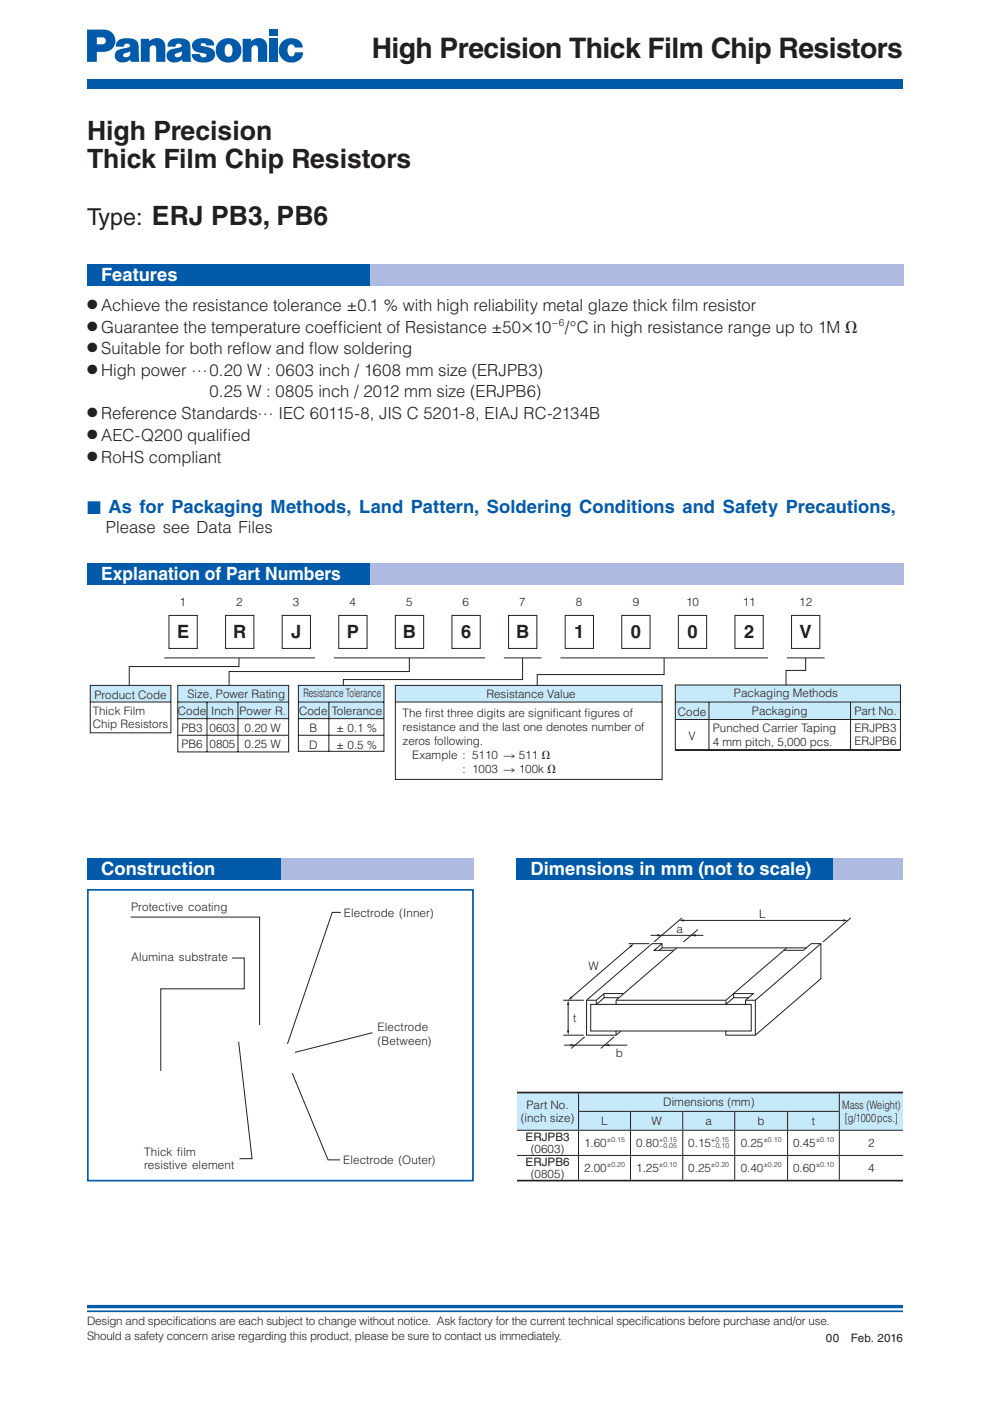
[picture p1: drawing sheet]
<svg xmlns="http://www.w3.org/2000/svg" width="210mm" height="297mm" viewBox="0 0 210 297" stroke-linecap="round" stroke-linejoin="round" font-family="sans-serif">
<defs><g id="words">
<text font-size="6" fill="#231f20" x="78.8" y="12.3">High Precision Thick Film Chip Resistors</text>
<g font-size="5.6" fill="#231f20">
<text x="18.5" y="29.7">High Precision</text>
<text x="18.5" y="35.7">Thick Film Chip Resistors</text>
<text x="32.2" y="47.7">ERJ PB3, PB6</text>
</g>
<text font-size="4.9" fill="#231f20" x="18.5" y="47.7">Type:</text>
<g font-size="3.9" fill="#fff">
<text x="21.5" y="59.6">Features</text>
<text x="21.5" y="123.1">Explanation of Part Numbers</text>
<text x="21.5" y="185.6">Construction</text>
<text x="112.5" y="185.6">Dimensions in mm (not to scale)</text>
</g>
<text font-size="3.9" fill="#005aaa" x="18.5" y="108.9">■ As for Packaging Methods, Land Pattern, Soldering Conditions and Safety Precautions,</text>
<g font-size="3.9" fill="#231f20">
<text x="37.5" y="135.3">E</text>
<text x="49.4" y="135.3">R</text>
<text x="61.7" y="135.3">J</text>
<text x="73.5" y="135.3">P</text>
<text x="85.4" y="135.3">B</text>
<text x="97.7" y="135.3">6</text>
<text x="109.4" y="135.3">B</text>
<text x="121.7" y="135.3">1</text>
<text x="133.7" y="135.3">0</text>
<text x="145.7" y="135.3">0</text>
<text x="157.7" y="135.3">2</text>
<text x="169.5" y="135.3">V</text>
</g>
<g font-size="3.5" fill="#231f20">
<text x="21.5" y="66">Achieve the resistance tolerance ±0.1 % with high reliability metal glaze thick f</text>
<text x="142.5" y="66">i lm resistor</text>
<text x="21.5" y="70.5">Guarantee the temperature coeff</text>
<text x="71.7" y="70.5">i cient of Resistance ±50×10</text>
<text x="119.7" y="70.5">/°C in high resistance range up to 1M Ω</text>
<text x="21.5" y="75.1">Suitable for both ref</text>
<text x="51.2" y="75.1">l ow and f</text>
<text x="65.5" y="75.1">l ow soldering</text>
<text x="21.5" y="79.7">High power …0.20 W : 0603 inch / 1608 mm size (ERJPB3)</text>
<text x="21.5" y="88.9">Reference Standards</text>
<text x="44.5" y="84.1">0.25 W : 0805 inch / 2012 mm size (ERJPB6)</text>
<text x="54.5" y="88">…</text>
<text x="59" y="88.9">IEC 60115-8, JIS C 5201-8, EIAJ RC-2134B</text>
<text x="21.5" y="93.5">AEC-Q200 qualif</text>
<text x="47.3" y="93.5">i ed</text>
<text x="21.5" y="98.1">RoHS compliant</text>
<text x="22.5" y="113">Please see Data Files</text>
</g>
<g font-size="2.8" fill="#231f20">
<text x="18.5" y="65.5">●</text>
<text x="18.5" y="70.1">●</text>
<text x="18.5" y="74.7">●</text>
<text x="18.5" y="79.3">●</text>
<text x="18.5" y="88.5">●</text>
<text x="18.5" y="93.1">●</text>
<text x="18.5" y="97.6">●</text>
</g>
<g font-size="2.5" fill="#231f20">
<text x="38.1" y="128.5">1</text>
<text x="50.1" y="128.5">2</text>
<text x="62.1" y="128.5">3</text>
<text x="74.1" y="128.5">4</text>
<text x="86.1" y="128.5">5</text>
<text x="98.1" y="128.5">6</text>
<text x="110.1" y="128.5">7</text>
<text x="122.1" y="128.5">8</text>
<text x="134.1" y="128.5">9</text>
<text x="145.5" y="128.5">10</text>
<text x="157.5" y="128.5">11</text>
<text x="169.5" y="128.5">12</text>
<text x="20" y="148.1">Product Code</text>
<text x="39.7" y="148">Size, Power Rating</text>
<text x="64.3" y="147.9">Resistance Tolerance</text>
<text x="103.1" y="148.1">Resistance Value</text>
<text x="155.6" y="147.9">Packaging Methods</text>
<text x="19.7" y="151.5">Thick Film</text>
<text x="19.7" y="154.5">Chip Resistors</text>
<text x="37.7" y="151.6">Code</text>
<text x="38.5" y="155.1">PB3</text>
<text x="44.4" y="155.1">0603</text>
<text x="44.8" y="151.6">Inch</text>
<text x="50.8" y="151.6">Power R.</text>
<text x="51.9" y="155.1">0.20 W</text>
<text x="63.4" y="151.7">Code</text>
<text x="65.6" y="155.2">B</text>
<text x="70.3" y="151.7">Tolerance</text>
<text x="71.4" y="155.2">± 0.1 %</text>
<text x="85.3" y="152.1">The f</text>
<text x="85.3" y="155.1">resistance and the last one denotes number of</text>
<text x="90.2" y="152.1">irst three digits are signif</text>
<text x="117.2" y="152.1">icant f</text>
<text x="124" y="152.1">igures of</text>
<text x="143.7" y="151.8">Code</text>
<text x="151.1" y="155.3">Punched Carrier Taping</text>
<text x="159.4" y="151.6">Packaging</text>
<text x="181.1" y="151.6">Part No.</text>
<text x="181.2" y="155.1">ERJPB3</text>
<text x="38.5" y="158.6">PB6</text>
<text x="44.4" y="158.6">0805</text>
<text x="51.9" y="158.6">0.25 W</text>
<text x="65.5" y="158.7">D</text>
<text x="71.4" y="158.7">± 0.5 %</text>
<text x="85.3" y="158">zeros following.</text>
<text x="87.4" y="161">Example : 5110 → 511 Ω</text>
<text x="146" y="156.8">V</text>
<text x="151.1" y="158.1">4 mm pitch, 5,000 pcs.</text>
<text x="181.2" y="157.9">ERJPB6</text>
<text x="98" y="164">: 1003 → 100k Ω</text>
<text x="27.8" y="193.2">Protective coating</text>
<text x="72.9" y="194.5">Electrode (Inner)</text>
<text x="143.4" y="197.8">a</text>
<text x="160.9" y="194.6">L</text>
<text x="27.8" y="203.8">Alumina substrate</text>
<text x="124.8" y="205.6">W</text>
<text x="80.1" y="218.6">Electrode</text>
<text x="80.1" y="221.5">(Between)</text>
<text x="121.5" y="216.7">t</text>
<text x="130.6" y="224.1">b</text>
<text x="110.4" y="237.8">(inch size)</text>
<text x="111.6" y="235.2">Part No.</text>
<text x="127.5" y="238.5">L</text>
<text x="138.1" y="238.5">W</text>
<text x="140.6" y="234.5">Dimensions (mm)</text>
<text x="149.6" y="238.5">a</text>
<text x="160.6" y="238.5">b</text>
<text x="172.1" y="238.5">t</text>
<text x="178.6" y="235.2">Mass (Weight)</text>
<text x="179.1" y="237.8">[g/1000 pcs.]</text>
<text x="30.6" y="245.1">Thick f</text>
<text x="37.6" y="245.1">i lm</text>
<text x="111.4" y="241.9">ERJPB3</text>
<text x="112.5" y="244.4">(0603)</text>
<text x="123.8" y="243.1">1.60</text>
<text x="134.9" y="243.1">0.80</text>
<text x="145.9" y="243.1">0.15</text>
<text x="157" y="243.1">0.25</text>
<text x="168.1" y="243.1">0.45</text>
<text x="184.1" y="243.1">2</text>
<text x="30.6" y="247.9">resistive element</text>
<text x="72.8" y="246.8">Electrode (Outer)</text>
<text x="111.4" y="247.2">ERJPB6</text>
<text x="112.5" y="249.7">(0805)</text>
<text x="123.8" y="248.4">2.00</text>
<text x="134.9" y="248.4">1.25</text>
<text x="145.9" y="248.4">0.25</text>
<text x="157" y="248.4">0.40</text>
<text x="168.1" y="248.4">0.60</text>
<text x="184.1" y="248.4">4</text>
<text x="18.5" y="280.9">Design and specifications are each subject to change without notice. Ask factory for the current technical specifications before purchase and/or use.</text>
<text x="18.5" y="284.1">Should a safety concern arise regarding this product, please be sure to contact us immediately.</text>
<text x="175.1" y="284.6">00</text>
<text x="180.4" y="284.6">Feb. 2016</text>
</g>
<text font-size="2.1" fill="#231f20" x="117" y="69.1">−6</text>
<g font-size="1.5" fill="#231f20">
<text x="128.6" y="242.1">±0.15</text>
<text x="139.7" y="242.1">+0.15</text>
<text x="139.8" y="243.4">–0.05</text>
<text x="150.7" y="242.1">+0.15</text>
<text x="150.9" y="243.4">–0.10</text>
<text x="161.9" y="242.1">±0.10</text>
<text x="172.9" y="242.1">±0.10</text>
<text x="128.6" y="247.4">±0.20</text>
<text x="139.7" y="247.4">±0.10</text>
<text x="150.7" y="247.4">±0.20</text>
<text x="161.9" y="247.4">±0.20</text>
<text x="172.9" y="247.4">±0.10</text>
</g>
</g></defs>
<path d="M18.5 277h173" fill="none" stroke="#005aaa" stroke-width=".71" stroke-linecap="butt"/>
<path d="M18.5 278h173" fill="none" stroke="#005aaa" stroke-width=".35"/>
<g fill="#005aaa">
<path d="M18.5 16.8h173v2h-173z"/>
<path d="M24.9 8.7a3.6 3.6 0 0 1 4.2 .1 11.7 11.7 0 0 1 .4 3.9l.1 .4h-1.8l-.3-1.3 .1-.9-.4 .2a.93 .93 0 0 0-1.1 .8 .85 .85 0 0 0 1.4-.1l.1 .8a1.89 1.89 0 0 1-3.3-.7 1.91 1.91 0 0 1 2.2-1.7h.2a.52 .52 0 0 0 .7-.2 .52 .52 0 0 0 0-.6 .71 .71 0 0 0-.8-.1 .71 .71 0 0 0-.4 .6h-1.6v-.6z"/>
<path d="M35.9 8.7a3.6 3.6 0 0 1 4.1 .1 11.8 11.8 0 0 1 .4 3.9l.2 .4h-1.8l-.4-1.3 .2-.9-.5 .2a.93 .93 0 0 0-1 .8 .85 .85 0 0 0 1.3-.1l.2 .8a1.89 1.89 0 0 1-3.3-.7 1.91 1.91 0 0 1 2.2-1.7h.2a.52 .52 0 0 0 .6-.2 .52 .52 0 0 0 0-.6 .71 .71 0 0 0-.7-.1 .71 .71 0 0 0-.4 .6h-1.6v-.6z"/>
<path d="M46.5 8.8a2.69 2.69 0 0 1 3.9 0 2.69 2.69 0 0 1-.2 3.9l-1.1-1.1a1.63 1.63 0 0 0-.5-2.2 1.33 1.33 0 0 0-.9 1.9 .77 .77 0 0 0 .6 .7 .77 .77 0 0 0 .8-.4l1.1 1.1a2.69 2.69 0 0 1-3.7-.2 2.69 2.69 0 0 1 0-3.7z"/>
<path d="M18.5 6.3h3.3a2.38 2.38 0 0 1 2.7 2.4 2.38 2.38 0 0 1-2.7 2.3h-1.3v-1.6h.8a.78 .78 0 0 0 1.1-.5 .78 .78 0 0 0-.7-1h-1.2v5.2h-2z"/>
<path d="M41 8.8a3.3 3.3 0 0 1 4.2 .1l.2 .7h-1.7a.6 .6 0 0 0-.6-.5 .6 .6 0 0 0-.6 .5l1.4 .4a1.63 1.63 0 0 1 1.7 1.6 1.63 1.63 0 0 1-1.7 1.6 2.77 2.77 0 0 1-3.2-1.2l-.1-.5h1.8a.68 .68 0 0 0 .6 .7 .68 .68 0 0 0 .8-.6l-.3-.2-.9-.2a1.69 1.69 0 0 1-1.9-1.8z"/>
<path d="M29.8 8.2h1.8v.5a1.91 1.91 0 0 1 2.2-.6 1.91 1.91 0 0 1 1.3 1.9v3.1h-2v-2.8a.7 .7 0 0 0-.7-.7 .7 .7 0 0 0-.7 .8v2.7h-1.9z"/>
<path d="M51.4 8.2h1.8v.5a1.91 1.91 0 0 1 2.2-.6 1.91 1.91 0 0 1 1.3 1.9v3.1h-2v-2.8a.7 .7 0 0 0-.7-.7 .7 .7 0 0 0-.7 .8v2.7h-1.9z"/>
<path d="M57 8.2h1.9v4.9h-1.9z"/>
<path d="M57 6.3h1.9v1.3h-1.9z"/>
<path d="M59.9 8.8a2.5 2.5 0 0 1 2.5-.7 2.5 2.5 0 0 1 1.8 2h-1.7a.77 .77 0 0 0-.9-.7 .77 .77 0 0 0-.6 .9 1.21 1.21 0 0 0 .9 1.7l.5-.4 .1-.5h1.8a2.49 2.49 0 0 1-3.8 1.8 2.62 2.62 0 0 1-.6-4.1z"/>
</g>
<path d="M18.6 188.7h81.7v61.6h-81.7z" fill="none" stroke="#005aaa" stroke-width=".35"/>
<path d="M18.4 125.6h173.9v40.4h-173.9z" fill="#fff"/>
<g fill="#c7eafb">
<path d="M19.1 145.3h17.1v3.5h-17.1z"/>
<path d="M37.7 145.3h23.5v7.1h-23.5z"/>
<path d="M63.3 145.3h18.1v7.1h-18.1z"/>
<path d="M143.2 145.2h47.7v7.3h-47.7z"/>
<path d="M83.8 145.3h56.6v3.5h-56.6z"/>
</g>
<g fill="none" stroke="#231f20" stroke-width=".21">
<path d="M34.8 139.5h32M35.8 130.5h6v7h-6zM47.8 130.5h6v7h-6zM50.7 139.5v1.8h-23.3v4M59.8 130.5h6v7h-6zM70.8 139.5h32M71.8 130.5h6v7h-6zM83.8 130.5h6v7h-6zM86.8 139.5v2.9h-38.2v2.9M95.8 130.5h6v7h-6zM106.8 139.5h8M107.8 130.5h6v7h-6z"/>
<path d="M110.8 139.5v4.6h-38v1.3M118.8 139.5h44M119.8 130.5h6v7h-6zM131.8 130.5h6v7h-6zM140.8 139.5v3.5h-26.9v2.4M143.8 130.5h6v7h-6zM155.8 130.5h6v7h-6zM166.8 139.5h8M167.8 130.5h6v7h-6zM170.8 139.5v2.6h-4.1v3.2M19.1 145.3h17.1v10.1h-17.1zM19.1 148.8h17.1"/>
<path d="M37.7 155.9h23.5M37.7 148.8h23.5M37.7 152.4h23.5M37.7 145.3h23.5v14.1h-23.5zM43.9 148.8v10.6M50.5 148.8v10.6M63.3 148.8h18.1M63.3 152.4h18.1M63.3 155.9h18.1M63.3 145.3h18.1v14h-18.1zM69.7 148.8v10.5M83.8 148.8h56.6"/>
<path d="M83.8 145.3h56.6v19.9h-56.6zM143.2 148.8h47.7M143.2 159h47.7M143.2 152.5h47.7M143.2 145.2h47.7v13.8h-47.7zM150.3 148.8v10.2M180.3 148.8v10.2M126.4 213h4.2M126.4 212.1v.9M128.1 210.7v.8M130.6 218.6h23.3M131.2 211.5h-3.1l-1.6 1.5h-1.3v5.6h5.4v.9"/>
<path d="M132.3 210.7h-4.2l-1.7 1.4h-2M139.8 201.5l.6-.5v-.9h-2.2l-13.8 12v7.4h6.2l1.1-.9M140.4 200.1l-1.7 1.4h4.2M140.4 201h3.1M153.8 213h4.3M153.9 212.1v.9M158.1 212.1h2v7.4M158.7 211.5h-3.2v-.8l10.7-9.2h4.2l1.6-1.4h2v7.4l-13.9 12h-6.2v-.9h5.4v-5.6h-1.2v-.9l1.6-1.4h-4.2l-1.6 1.4h-23.3M166.2 201.5l.6-.5h-23.3l-12.9 11.1v.9h23.3l1.6-1.5M166.8 201h4.2M174 200.1l-13.9 12"/>
</g>
<path d="M120.5 212.1l.2 1h-.5z" fill="#231f20"/>
<path d="M123.9 219.8l-2.8 2.5M130.2 219.8l-2.8 2.5M119.6 221.6h13.4" fill="none" stroke="#231f20" stroke-width=".21"/>
<g fill="#231f20">
<path d="M120.9 221.3l1 .3-1 .2z"/>
<path d="M128.2 221.6l1-.3v.5z"/>
</g>
<path d="M119.4 219.5h4.4M119.4 212.1h4.4" fill="none" stroke="#231f20" stroke-width=".21"/>
<path d="M120.2 218.4h.5l-.2 1z" fill="#231f20"/>
<path d="M144.6 194.6l-5.9 5.1M144.7 195.1h34.4M180.4 194.6l-5.9 5.1M120.5 212.9v5.8" fill="none" stroke="#231f20" stroke-width=".21"/>
<g fill="#231f20">
<path d="M144 195.1l1-.2v.5z"/>
<path d="M178.8 194.9l1 .2-1 .3z"/>
</g>
<path d="M133.3 200.1h4.4" fill="none" stroke="#231f20" stroke-width=".21"/>
<g fill="#231f20">
<path d="M121.1 211.2l.3 .4-.9 .5z"/>
<path d="M133.5 200.5l.9-.4-.6 .8z"/>
</g>
<path d="M137.9 198.3h11.2M148 197.1l-3.1 2.6M133.7 200.6l-12.6 10.9" fill="none" stroke="#231f20" stroke-width=".21"/>
<g fill="#231f20">
<path d="M146.5 198.3l1-.2v.5z"/>
<path d="M139.3 198.1l1 .2-1 .3z"/>
</g>
<g fill="#aebadf">
<path d="M18.5 119.5h173.1v4.5h-173.1z"/>
<path d="M18.5 56h173.1v4.5h-173.1z"/>
</g>
<g fill="#005aaa">
<path d="M18.5 56h60v4.5h-60z"/>
<path d="M18.5 119.5h60v4.5h-60z"/>
</g>
<path d="M27.7 194.4h27.3v22.9M72.3 193.4h-1.8l-9.5 27.9M49.2 203.1h2.6v6.6h-17.7v17.4M79 219l-16.4 4.1M50.6 220.9l2.8 24.8h-2.6M62 227.5l7.6 18.4h2.5" fill="none" stroke="#231f20" stroke-width=".21"/>
<path d="M109.6 231.6h13.1v8h-13.1zM122.7 231.6h55.3v4h-55.3zM178 231.6h13.5v8h-13.5zM122.7 235.6h11v4h-11zM133.7 235.6h11.1v4h-11.1zM144.8 235.6h11v4h-11zM155.8 235.6h11.2v4h-11.2zM167 235.6h11v4h-11z" fill="#c7eafb"/>
<g fill="none" stroke="#231f20" stroke-width=".21">
<path d="M109.6 239.6h81.9M122.6 235.6h55.4M122.7 231.8v3.7M122.7 235.7v3.8M122.7 239.7v5.2M133.7 235.7v3.8M133.7 239.7v5.2M144.8 235.7v3.8M144.8 239.7v5.2M155.8 235.7v3.8M155.8 239.7v5.2M167 235.7v3.8"/>
<path d="M167 239.7v5.2M178 231.8v3.7M178 235.7v3.8M178 239.7v5.2M109.6 245h81.9M122.7 245.1v5M133.7 245.1v5M144.8 245.1v5M155.8 245.1v5M167 245.1v5M178 245.1v5"/>
</g>
<path d="M109.6 231.6h81.9M109.6 250.3h81.9" fill="none" stroke="#231f20" stroke-width=".35"/>
<g fill="#aebadf">
<path d="M18.5 182h82v4.5h-82z"/>
<path d="M109.5 182h82v4.5h-82z"/>
</g>
<g fill="#005aaa">
<path d="M18.5 182h41v4.5h-41z"/>
<path d="M109.5 182h67v4.5h-67z"/>
</g>
<use href="#words"/>
</svg>
